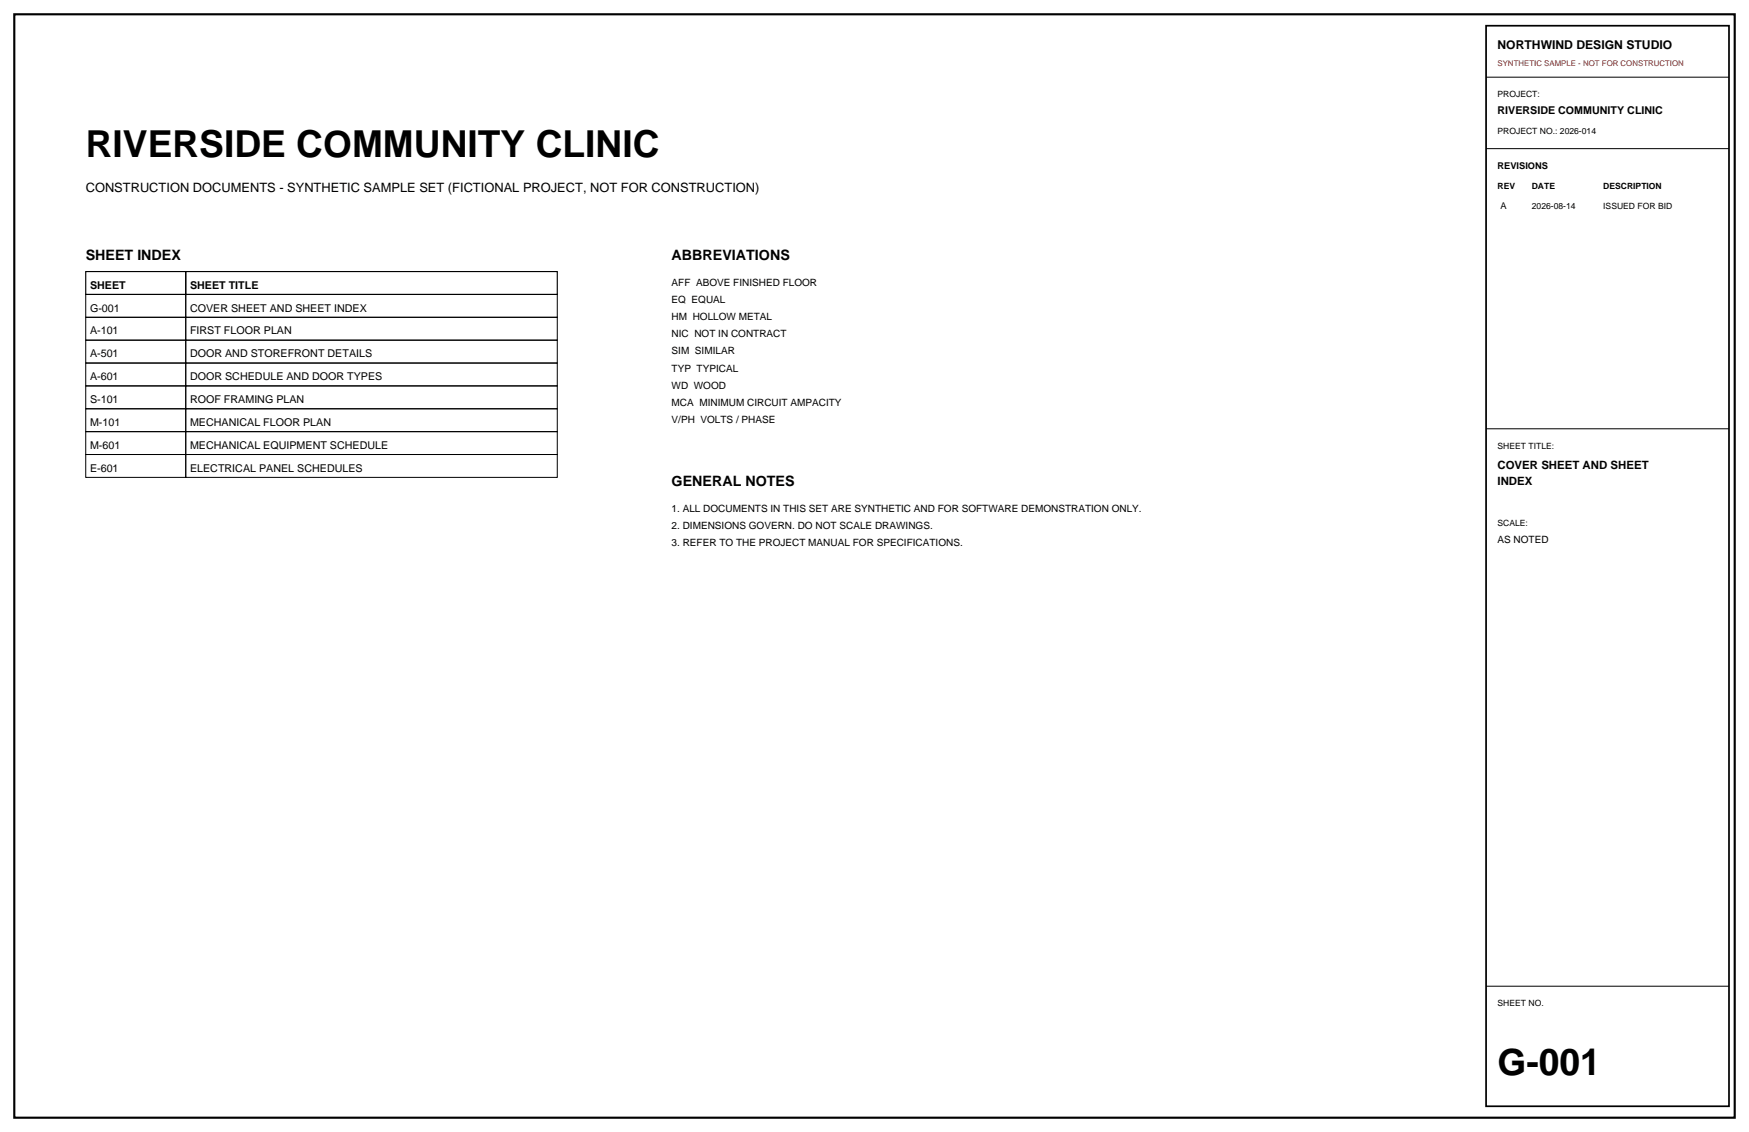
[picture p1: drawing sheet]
<svg xmlns="http://www.w3.org/2000/svg" width="432mm" height="279mm" viewBox="0 0 432 279" stroke-linecap="round" stroke-linejoin="round" font-family="sans-serif">
<defs><g id="words">
<g font-size="9.2">
<text x="21.2" y="38.8">RIVERSIDE COMMUNITY CLINIC</text>
<text x="369.7" y="265.3">G-001</text>
</g>
<g font-size="3.5">
<text x="21.2" y="64.2">SHEET INDEX</text>
<text x="165.8" y="64.2">ABBREVIATIONS</text>
<text x="165.8" y="119.9">GENERAL NOTES</text>
</g>
<text font-size="3.2" x="21.2" y="47.3">CONSTRUCTION DOCUMENTS - SYNTHETIC SAMPLE SET (FICTIONAL PROJECT, NOT FOR CONSTRUCTION)</text>
<text font-size="3" x="369.7" y="12">NORTHWIND DESIGN STUDIO</text>
<g font-size="2.8">
<text x="369.7" y="115.7">COVER SHEET AND SHEET</text>
<text x="369.7" y="119.6">INDEX</text>
</g>
<g font-size="2.6">
<text x="369.7" y="28.2">RIVERSIDE COMMUNITY CLINIC</text>
<text x="22.2" y="71.3">SHEET</text>
<text x="46.9" y="71.3">SHEET TITLE</text>
<text x="22.2" y="76.9">G-001</text>
<text x="46.9" y="76.9">COVER SHEET AND SHEET INDEX</text>
<text x="22.2" y="82.5">A-101</text>
<text x="46.9" y="82.5">FIRST FLOOR PLAN</text>
<text x="22.2" y="88.2">A-501</text>
<text x="46.9" y="88.2">DOOR AND STOREFRONT DETAILS</text>
<text x="22.2" y="93.8">A-601</text>
<text x="46.9" y="93.8">DOOR SCHEDULE AND DOOR TYPES</text>
<text x="22.2" y="99.5">S-101</text>
<text x="46.9" y="99.5">ROOF FRAMING PLAN</text>
<text x="22.2" y="105.1">M-101</text>
<text x="46.9" y="105.1">MECHANICAL FLOOR PLAN</text>
<text x="22.2" y="110.8">M-601</text>
<text x="46.9" y="110.8">MECHANICAL EQUIPMENT SCHEDULE</text>
<text x="22.2" y="116.4">E-601</text>
<text x="46.9" y="116.4">ELECTRICAL PANEL SCHEDULES</text>
</g>
<g font-size="2.5">
<text x="165.8" y="70.6">AFF ABOVE FINISHED FLOOR</text>
<text x="165.8" y="74.8">EQ EQUAL</text>
<text x="165.8" y="79">HM HOLLOW METAL</text>
<text x="165.8" y="83.3">NIC NOT IN CONTRACT</text>
<text x="165.8" y="87.5">SIM SIMILAR</text>
<text x="165.8" y="91.7">TYP TYPICAL</text>
<text x="165.8" y="96">WD WOOD</text>
<text x="165.8" y="100.2">MCA MINIMUM CIRCUIT AMPACITY</text>
<text x="165.8" y="104.4">V/PH VOLTS / PHASE</text>
<text x="165.8" y="126.3">1. ALL DOCUMENTS IN THIS SET ARE SYNTHETIC AND FOR SOFTWARE DEMONSTRATION ONLY.</text>
<text x="165.8" y="130.5">2. DIMENSIONS GOVERN. DO NOT SCALE DRAWINGS.</text>
<text x="165.8" y="134.8">3. REFER TO THE PROJECT MANUAL FOR SPECIFICATIONS.</text>
<text x="369.7" y="134.1">AS NOTED</text>
</g>
<g font-size="2.3">
<text x="369.7" y="41.6">REVISIONS</text>
<text x="370.4" y="51.5">A</text>
</g>
<g font-size="2.1">
<text x="369.7" y="24">PROJECT:</text>
<text x="369.7" y="33.2">PROJECT NO.: 2026-014</text>
<text x="369.7" y="46.6">REV</text>
<text x="378.2" y="46.6">DATE</text>
<text x="395.8" y="46.6">DESCRIPTION</text>
<text x="378.2" y="51.5">2026-08-14</text>
<text x="395.8" y="51.5">ISSUED FOR BID</text>
<text x="369.7" y="110.8">SHEET TITLE:</text>
<text x="369.7" y="129.8">SCALE:</text>
<text x="369.7" y="248.4">SHEET NO.</text>
</g>
<text font-size="1.9" fill="#d90d0d" x="369.7" y="16.2">SYNTHETIC SAMPLE - NOT FOR CONSTRUCTION</text>
</g></defs>
<path d="M3.5 3.5h424.8v272.4h-424.8z" fill="none" stroke="#000" stroke-width=".53"/>
<path d="M21.2 67h24.7v5.7h-24.7zM45.9 67h91.7v5.7h-91.7z" fill="none" stroke="#000" stroke-width=".28"/>
<g fill="none" stroke="#000" stroke-width=".25">
<path d="M366.9 19.1h60zM366.9 36.7h60zM21.2 72.7h24.7v5.6h-24.7zM21.2 78.3h24.7v5.7h-24.7zM45.9 72.7h91.7v5.6h-91.7zM45.9 78.3h91.7v5.7h-91.7zM21.2 84h24.7v5.6h-24.7zM21.2 89.6h24.7v5.6h-24.7zM21.2 95.2h24.7v5.7h-24.7zM45.9 84h91.7v5.6h-91.7zM45.9 89.6h91.7v5.6h-91.7zM45.9 95.2h91.7v5.7h-91.7z"/>
<path d="M21.2 100.9h24.7v5.6h-24.7zM21.2 106.5h24.7v5.7h-24.7zM21.2 112.2h24.7v5.6h-24.7zM45.9 100.9h91.7v5.6h-91.7zM45.9 106.5h91.7v5.7h-91.7zM45.9 112.2h91.7v5.6h-91.7zM366.9 105.8h60zM366.9 243.4h60z"/>
</g>
<path d="M366.9 6.4h60v266.6h-60z" fill="none" stroke="#000" stroke-width=".42"/>
<use href="#words"/>
</svg>
